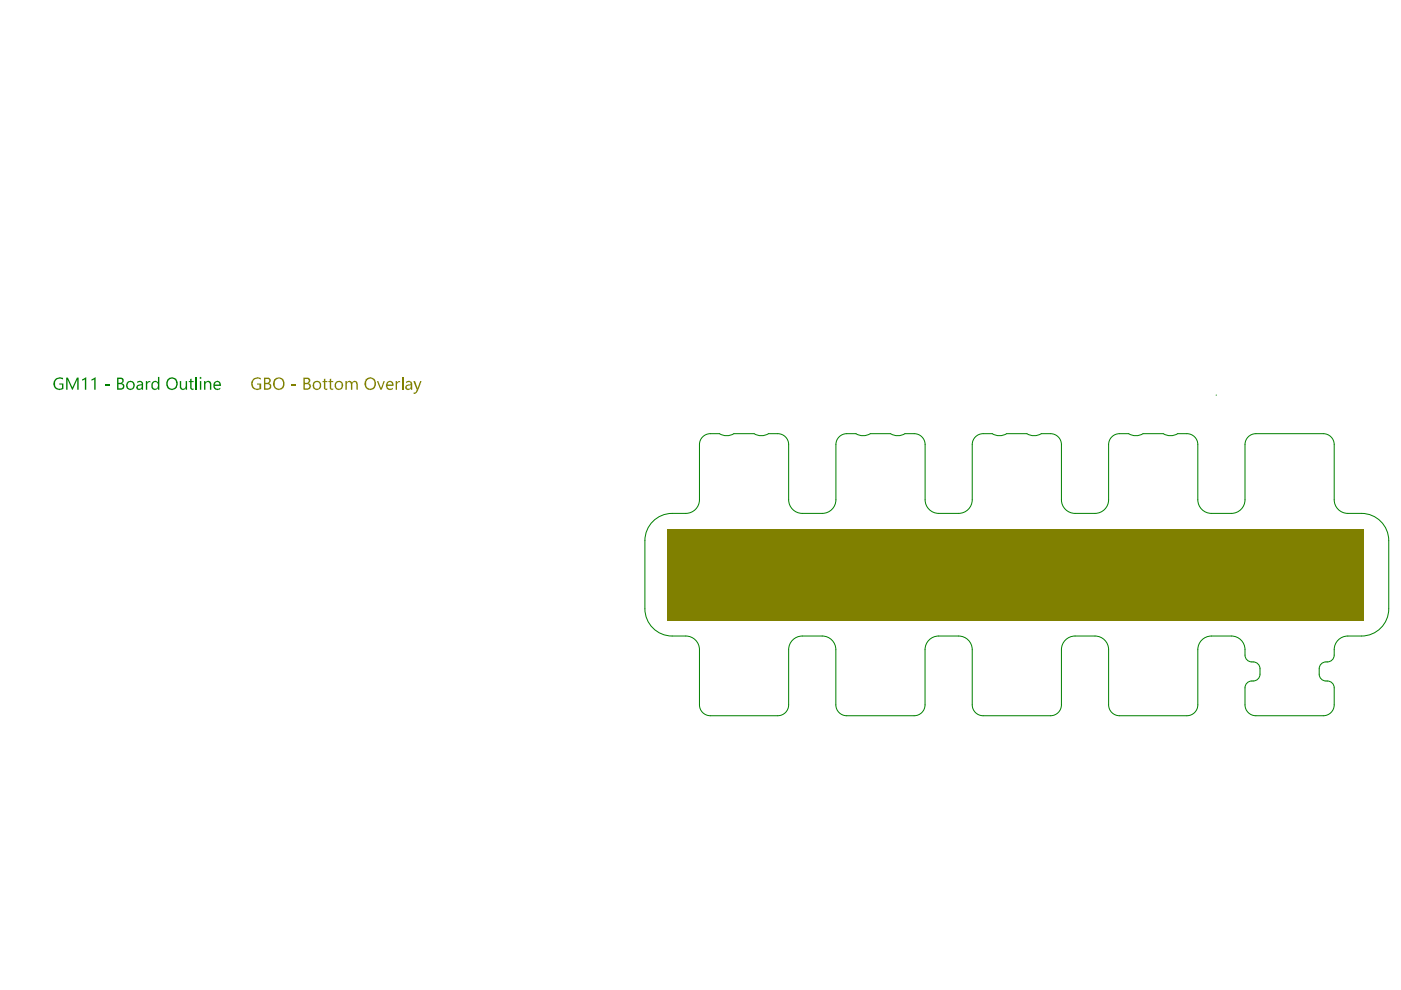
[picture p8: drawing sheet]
<svg xmlns="http://www.w3.org/2000/svg" width="297mm" height="210mm" viewBox="0 0 297 210" stroke-linecap="round" stroke-linejoin="round" font-family="sans-serif">
<g fill="none" stroke="#008000" stroke-width=".21">
<path d="M148.3 94.3v11.7M150.6 91.9h2M155.6 92h4.3M162.9 91.9h2M167.2 94.3v11.7M177.2 94.3v11.7M179.5 92h2M184.5 92h4.3M191.9 92h1.9M196.1 94.3v11.7M206.1 94.3v11.7M208.4 91.9h2"/>
<path d="M213.4 92h4.3M220.8 91.9h1.9M225 94.3v11.7M235 94.3v11.7M237.4 91.9h1.9M242.4 92h4.2M249.7 91.9h1.9M254 94.3v11.7M257.8 83.8h.1M264 94.3v11.7M266.3 92h14.3M282.9 94.3v11.7"/>
<path d="M136.7 114.6v14.5M142.5 108.9h2.9M170.1 108.9h4.2M199 108.9h4.2M227.9 108.9h4.3M256.9 108.9h4.2M285.8 108.9h2.9M294.4 114.6v14.5M142.5 134.9h2.9M148.3 137.7v11.7M167.2 137.7v11.7M170.1 134.9h4.2"/>
<path d="M177.2 137.7v11.7M196.1 137.7v11.7M199 134.9h4.2M206.1 137.7v11.7M225 137.7v11.7M227.9 134.9h4.3M235 137.7v11.7M254 137.7v11.7M256.9 134.9h4.2M264 137.7v1.2M282.9 137.7v1.2M285.8 134.9h2.9"/>
<path d="M150.6 151.8h14.3M179.5 151.8h14.3M208.4 151.8h14.3M237.4 151.8h14.2M264 145.8v3.6M265.4 144.4h.3M265.4 140.3h.3M266.3 151.8h14.3M267.1 141.8v1.1M279.7 141.8v1.1M281.1 144.4h.3M281.1 140.3h.3"/>
<path d="M282.9 145.8v3.6"/>
</g>
<g fill="#008000">
<path d="M11.6 80.5l.1-.1a1.43 1.43 0 0 1 1.7-.3v.4l-.4-.1a1.03 1.03 0 0 0-1.3 .9 1.03 1.03 0 0 0 1.2 1h.2v-.8h-.5v-.2h.8v1.2l-.3 .1a1.29 1.29 0 0 1-1.6-.5 1.29 1.29 0 0 1 .1-1.6z"/>
<path d="M14 80.1h.4l1 2.1 .9-2.1h.4v2.5h-.3v-2.2l-1 2.2h-.1l-1-2.2v2.2h-.3z"/>
<path d="M17.4 80.4l.9-.4v2.6h-.3v-2.2l-.5 .3z"/>
<path d="M19.4 80.4l.9-.4v2.6h-.3v-2.2l-.5 .3z"/>
<path d="M22.3 81.5h.9v.3h-.9z"/>
<path d="M30.9 80.8h.3v.4l.3-.4h.4v.3a.53 .53 0 0 0-.7 .6v.9h-.3z"/>
<path d="M38.1 80.8h.3v1a.49 .49 0 0 0 .5 .6 .49 .49 0 0 0 .5-.6v-1h.3v1.8h-.3v-.3a.67 .67 0 0 1-.8 .3 .67 .67 0 0 1-.5-.7z"/>
<path d="M40.3 80.4l.3-.1v.5h.5v.2h-.5v1.1a.25 .25 0 0 0 .1 .3 .25 .25 0 0 0 .4-.1v.3a.49 .49 0 0 1-.6 0 .49 .49 0 0 1-.2-.5v-1.1h-.3v-.2h.3z"/>
<path d="M25.1 80.4v.8h.3a.41 .41 0 0 0 .5-.4 .41 .41 0 0 0-.4-.4zM25.1 81.5v.8h.5a.46 .46 0 0 0 .5-.5 .46 .46 0 0 0-.7-.3zM24.8 80.1h.8a.6 .6 0 0 1 .6 .4 .6 .6 0 0 1-.4 .7 .71 .71 0 0 1 .6 .8 .71 .71 0 0 1-.8 .6h-.8z"/>
<path d="M27.2 81.2l-.1 .2a.67 .67 0 0 0 .1 .8 .67 .67 0 0 0 .8 .1l.1-.2a.65 .65 0 0 0 0-.9 .65 .65 0 0 0-.9 0zM26.7 81.7a.95 .95 0 0 1 1.9 0 .95 .95 0 0 1-1.9 0z"/>
<path d="M29.2 81.9v.2a.46 .46 0 0 0 .5 .3 .46 .46 0 0 0 .3-.5v-.2zM29.1 80.9a.79 .79 0 0 1 1.2 .5v1.2h-.3v-.3a.59 .59 0 0 1-.7 .4 .59 .59 0 0 1-.4-.7 .59 .59 0 0 1 .6-.5h.5a.51 .51 0 0 0-.4-.5 .51 .51 0 0 0-.5 .2z"/>
<path d="M32.2 81.2a.79 .79 0 0 1 1.3-.2v-1.1h.3v2.7h-.3v-.3a.83 .83 0 0 1-1.1 .2 .83 .83 0 0 1-.3-1zM32.5 81.2l-.1 .2a.73 .73 0 0 0 .4 1l.5-.1 .2-.8a.56 .56 0 0 0-.4-.5 .56 .56 0 0 0-.6 .2z"/>
<path d="M35.8 80.6l-.3 .5v.5a.95 .95 0 0 0 1.3 .7 .95 .95 0 0 0 .5-1.4 .97 .97 0 0 0-1.5-.3zM35.5 80.4l.3-.2a1.3 1.3 0 0 1 1.9 1.1 1.3 1.3 0 0 1-1.8 1.3 1.5 1.5 0 0 1-.4-2.2z"/>
</g>
<path d="M41.6 79.9v2.7" fill="none" stroke="#008000" stroke-width=".29"/>
<g fill="#008000">
<path d="M43.3 80.8h.3v.3a.67 .67 0 0 1 .8-.3 .67 .67 0 0 1 .4 .7v1.1h-.3v-1a.49 .49 0 0 0-.5-.6 .49 .49 0 0 0-.4 .6v1h-.3z"/>
<path d="M42.3 80.1a.21 .21 0 0 1 .4 0 .21 .21 0 0 1-.4 0zM42.4 80.8h.3v1.8h-.3z"/>
<path d="M45.6 81.2l-.1 .3h1a.47 .47 0 0 0-.3-.5 .47 .47 0 0 0-.6 .2zM45.3 81.2h.1a.77 .77 0 0 1 .9-.4 .77 .77 0 0 1 .6 .8v.2h-1.4a.66 .66 0 0 0 .5 .6 .66 .66 0 0 0 .7-.2v.3a.95 .95 0 0 1-1.2-.1 .95 .95 0 0 1-.2-1.2z"/>
</g>
<g fill="none" stroke="#008000" stroke-width=".21">
<path d="M150.6 91.9a2.31 2.31 0 0 0-2.3 2.4M155.6 92a2.89 2.89 0 0 1-3 0M162.9 91.9a2.89 2.89 0 0 1-3 .1M164.9 91.9a2.31 2.31 0 0 1 2.3 2.4M179.5 91.9a2.31 2.31 0 0 0-2.3 2.4M184.5 92a2.89 2.89 0 0 1-3 0M191.9 91.9a2.89 2.89 0 0 1-3.1 .1M193.8 91.9a2.31 2.31 0 0 1 2.3 2.4M208.4 91.9a2.31 2.31 0 0 0-2.3 2.4M213.4 92a2.89 2.89 0 0 1-3 0M220.8 91.9a2.89 2.89 0 0 1-3.1 .1M222.7 91.9a2.31 2.31 0 0 1 2.3 2.4"/>
<path d="M237.4 91.9a2.31 2.31 0 0 0-2.4 2.4M242.3 92a2.89 2.89 0 0 1-3 0M249.7 91.9a2.89 2.89 0 0 1-3.1 .1M251.6 91.9a2.31 2.31 0 0 1 2.4 2.4M266.3 91.9a2.31 2.31 0 0 0-2.3 2.4M280.6 91.9a2.31 2.31 0 0 1 2.3 2.4M142.5 108.9a5.8 5.8 0 0 0-5.8 5.7M148.3 106a2.89 2.89 0 0 1-2.9 2.9M167.2 106a2.89 2.89 0 0 0 2.9 2.9M177.2 106a2.89 2.89 0 0 1-2.9 2.9M196.1 106a2.89 2.89 0 0 0 2.9 2.9M206.1 106a2.89 2.89 0 0 1-2.9 2.9"/>
<path d="M225 106a2.89 2.89 0 0 0 2.9 2.9M235 106a2.89 2.89 0 0 1-2.8 2.9M254 106a2.89 2.89 0 0 0 2.9 2.9M264 106a2.89 2.89 0 0 1-2.9 2.9M282.9 106a2.89 2.89 0 0 0 2.9 2.9M288.7 108.9a5.8 5.8 0 0 1 5.7 5.7M136.7 129.1a5.8 5.8 0 0 0 5.8 5.8M145.4 134.9a2.89 2.89 0 0 1 2.9 2.8M170.1 134.9a2.89 2.89 0 0 0-2.9 2.8M174.3 134.9a2.89 2.89 0 0 1 2.9 2.8M199 134.9a2.89 2.89 0 0 0-2.9 2.8M203.2 134.9a2.89 2.89 0 0 1 2.9 2.8"/>
<path d="M227.9 134.9a2.89 2.89 0 0 0-2.9 2.8M232.2 134.9a2.89 2.89 0 0 1 2.8 2.8M256.9 134.9a2.89 2.89 0 0 0-2.9 2.8M261.1 134.9a2.89 2.89 0 0 1 2.9 2.8M264 138.9a1.44 1.44 0 0 0 1.4 1.4M282.9 138.9a1.44 1.44 0 0 1-1.5 1.4M285.8 134.9a2.89 2.89 0 0 0-2.9 2.8M294.4 129.1a5.8 5.8 0 0 1-5.7 5.8M148.3 149.4a2.31 2.31 0 0 0 2.3 2.4M167.2 149.4a2.31 2.31 0 0 1-2.3 2.4M177.2 149.4a2.31 2.31 0 0 0 2.3 2.4M196.1 149.4a2.31 2.31 0 0 1-2.3 2.4"/>
<path d="M206.1 149.4a2.31 2.31 0 0 0 2.3 2.4M225 149.4a2.31 2.31 0 0 1-2.3 2.4M235 149.4a2.31 2.31 0 0 0 2.4 2.4M254 149.4a2.31 2.31 0 0 1-2.4 2.4M264 149.4a2.31 2.31 0 0 0 2.3 2.4M265.4 144.4a1.44 1.44 0 0 0-1.4 1.4M265.7 140.3a1.44 1.44 0 0 1 1.4 1.5M267.1 142.9a1.44 1.44 0 0 1-1.4 1.5M279.7 142.9a1.44 1.44 0 0 0 1.4 1.5M281.1 140.3a1.44 1.44 0 0 0-1.4 1.5M281.4 144.4a1.44 1.44 0 0 1 1.5 1.4M282.9 149.4a2.31 2.31 0 0 1-2.3 2.4"/>
</g>
<path d="M141.6 112.2h147.6v19.3h-147.6z" fill-rule="evenodd" fill="#808000"/>
<g fill="#808000">
<path d="M53.6 80.4l.9-.4 .8 .1v.4l-.4-.1a1.03 1.03 0 0 0-1.4 1 1.03 1.03 0 0 0 1.5 .9v-.8h-.5v-.2h.9v1.2l-.4 .1a1.29 1.29 0 0 1-1.6-.5 1.29 1.29 0 0 1 .2-1.7z"/>
<path d="M61.8 81.5h.9v.3h-.9z"/>
<path d="M68.7 80.4l.3-.1v.5h.4v.2h-.4v1.3h.4v.3a.55 .55 0 0 1-.7-.5v-1.1h-.3v-.2h.3z"/>
<path d="M69.9 80.4l.3-.1v.5h.5v.2h-.5v1.3h.5v.3a.55 .55 0 0 1-.8-.5v-1.1h-.3v-.2h.3z"/>
<path d="M73.2 80.8h.3v.3a.57 .57 0 0 1 .6-.4 .57 .57 0 0 1 .5 .5 .65 .65 0 0 1 .8-.4 .65 .65 0 0 1 .5 .7v1.1h-.3v-1a.45 .45 0 0 0-.3-.5 .45 .45 0 0 0-.5 .1l-.1 1.4h-.3v-1.1a.45 .45 0 0 0-.5-.5 .45 .45 0 0 0-.4 .6v1h-.3z"/>
<path d="M79.9 80.8h.3l.6 1.6 .5-1.6h.3l-.7 1.8h-.3z"/>
<path d="M83.9 80.8h.3v.4l.3-.4h.3v.3a.53 .53 0 0 0-.6 .6v.9h-.3z"/>
<path d="M56.3 80.4v.8h.3a.41 .41 0 0 0 .5-.4 .41 .41 0 0 0-.5-.4zM56.3 81.5v.8h.4a.45 .45 0 0 0 .5-.4 .45 .45 0 0 0-.6-.4zM56 80.1h.8a.61 .61 0 0 1 .6 .5 .61 .61 0 0 1-.4 .6 .71 .71 0 0 1 .5 .9 .71 .71 0 0 1-.8 .5h-.7z"/>
<path d="M58.4 80.7l-.2 .3a.97 .97 0 0 0 .9 1.4 .97 .97 0 0 0 .9-1.3 .88 .88 0 0 0-.6-.8 .88 .88 0 0 0-1 .4zM58.1 80.5l.1-.1a1.3 1.3 0 0 1 2.1 .7 1.3 1.3 0 0 1-1.5 1.5h-.1a1.37 1.37 0 0 1-.6-2.1z"/>
<path d="M64.6 80.4v.8h.4a.46 .46 0 0 0 .4-.3 .46 .46 0 0 0-.1-.5zM64.6 81.5v.8h.5a.45 .45 0 0 0 .5-.4 .45 .45 0 0 0-.6-.4zM64.3 80.1h.8a.61 .61 0 0 1 .6 .4 .61 .61 0 0 1-.3 .7 .71 .71 0 0 1 .5 .9 .71 .71 0 0 1-.8 .5h-.8z"/>
<path d="M66.5 81.7a.7 .7 0 0 0 1.4 0 .7 .7 0 0 0-1.4 0zM66.4 81.2a.95 .95 0 0 1 1.7 .2 .95 .95 0 0 1-1.2 1.2h-.1a1.1 1.1 0 0 1-.5-1.1z"/>
<path d="M71.4 81.2l-.1 .1a.68 .68 0 0 0 .1 1 .68 .68 0 0 0 1-.2 .68 .68 0 0 0-.2-.9l-.1-.2zM71.1 81.1a.95 .95 0 0 1 1.4-.1 .95 .95 0 0 1 0 1.4 .95 .95 0 0 1-1.4-.1l-.1-.3z"/>
<path d="M77.8 80.7l-.2 .3a.92 .92 0 0 0 .5 1.3 .92 .92 0 0 0 1.2-.5l.1-.3a.93 .93 0 0 0-.5-1.1 .93 .93 0 0 0-1.1 .3zM77.5 80.5l.1-.1a1.3 1.3 0 0 1 2.1 .7 1.3 1.3 0 0 1-1.6 1.5 1.43 1.43 0 0 1-.6-2.1z"/>
<path d="M82.3 81.2l-.2 .3h1a.5 .5 0 0 0-.3-.5 .5 .5 0 0 0-.5 .2zM82 81h.1a.75 .75 0 0 1 .9-.2 .75 .75 0 0 1 .4 .8v.2h-1.3a.66 .66 0 0 0 .5 .6 .66 .66 0 0 0 .7-.2v.4h-.2a.93 .93 0 0 1-1.2-.3 .93 .93 0 0 1 .1-1.2z"/>
</g>
<path d="M85.3 79.9v2.7" fill="none" stroke="#808000" stroke-width=".29"/>
<g fill="#808000">
<path d="M87.6 80.8h.4l.5 1.5 .6-1.5h.3l-.9 2.1a.63 .63 0 0 1-.8 .6v-.3h.4l.3-.6z"/>
<path d="M86.2 82a.44 .44 0 0 0 .5 .4 .44 .44 0 0 0 .4-.5v-.2zM86.1 80.9h.1a.77 .77 0 0 1 1.2 .6v1.1h-.3l-.1-.3a.57 .57 0 0 1-1 .1 .57 .57 0 0 1 .5-.9h.6a.56 .56 0 0 0-.4-.5 .56 .56 0 0 0-.6 .2z"/>
</g>
</svg>
